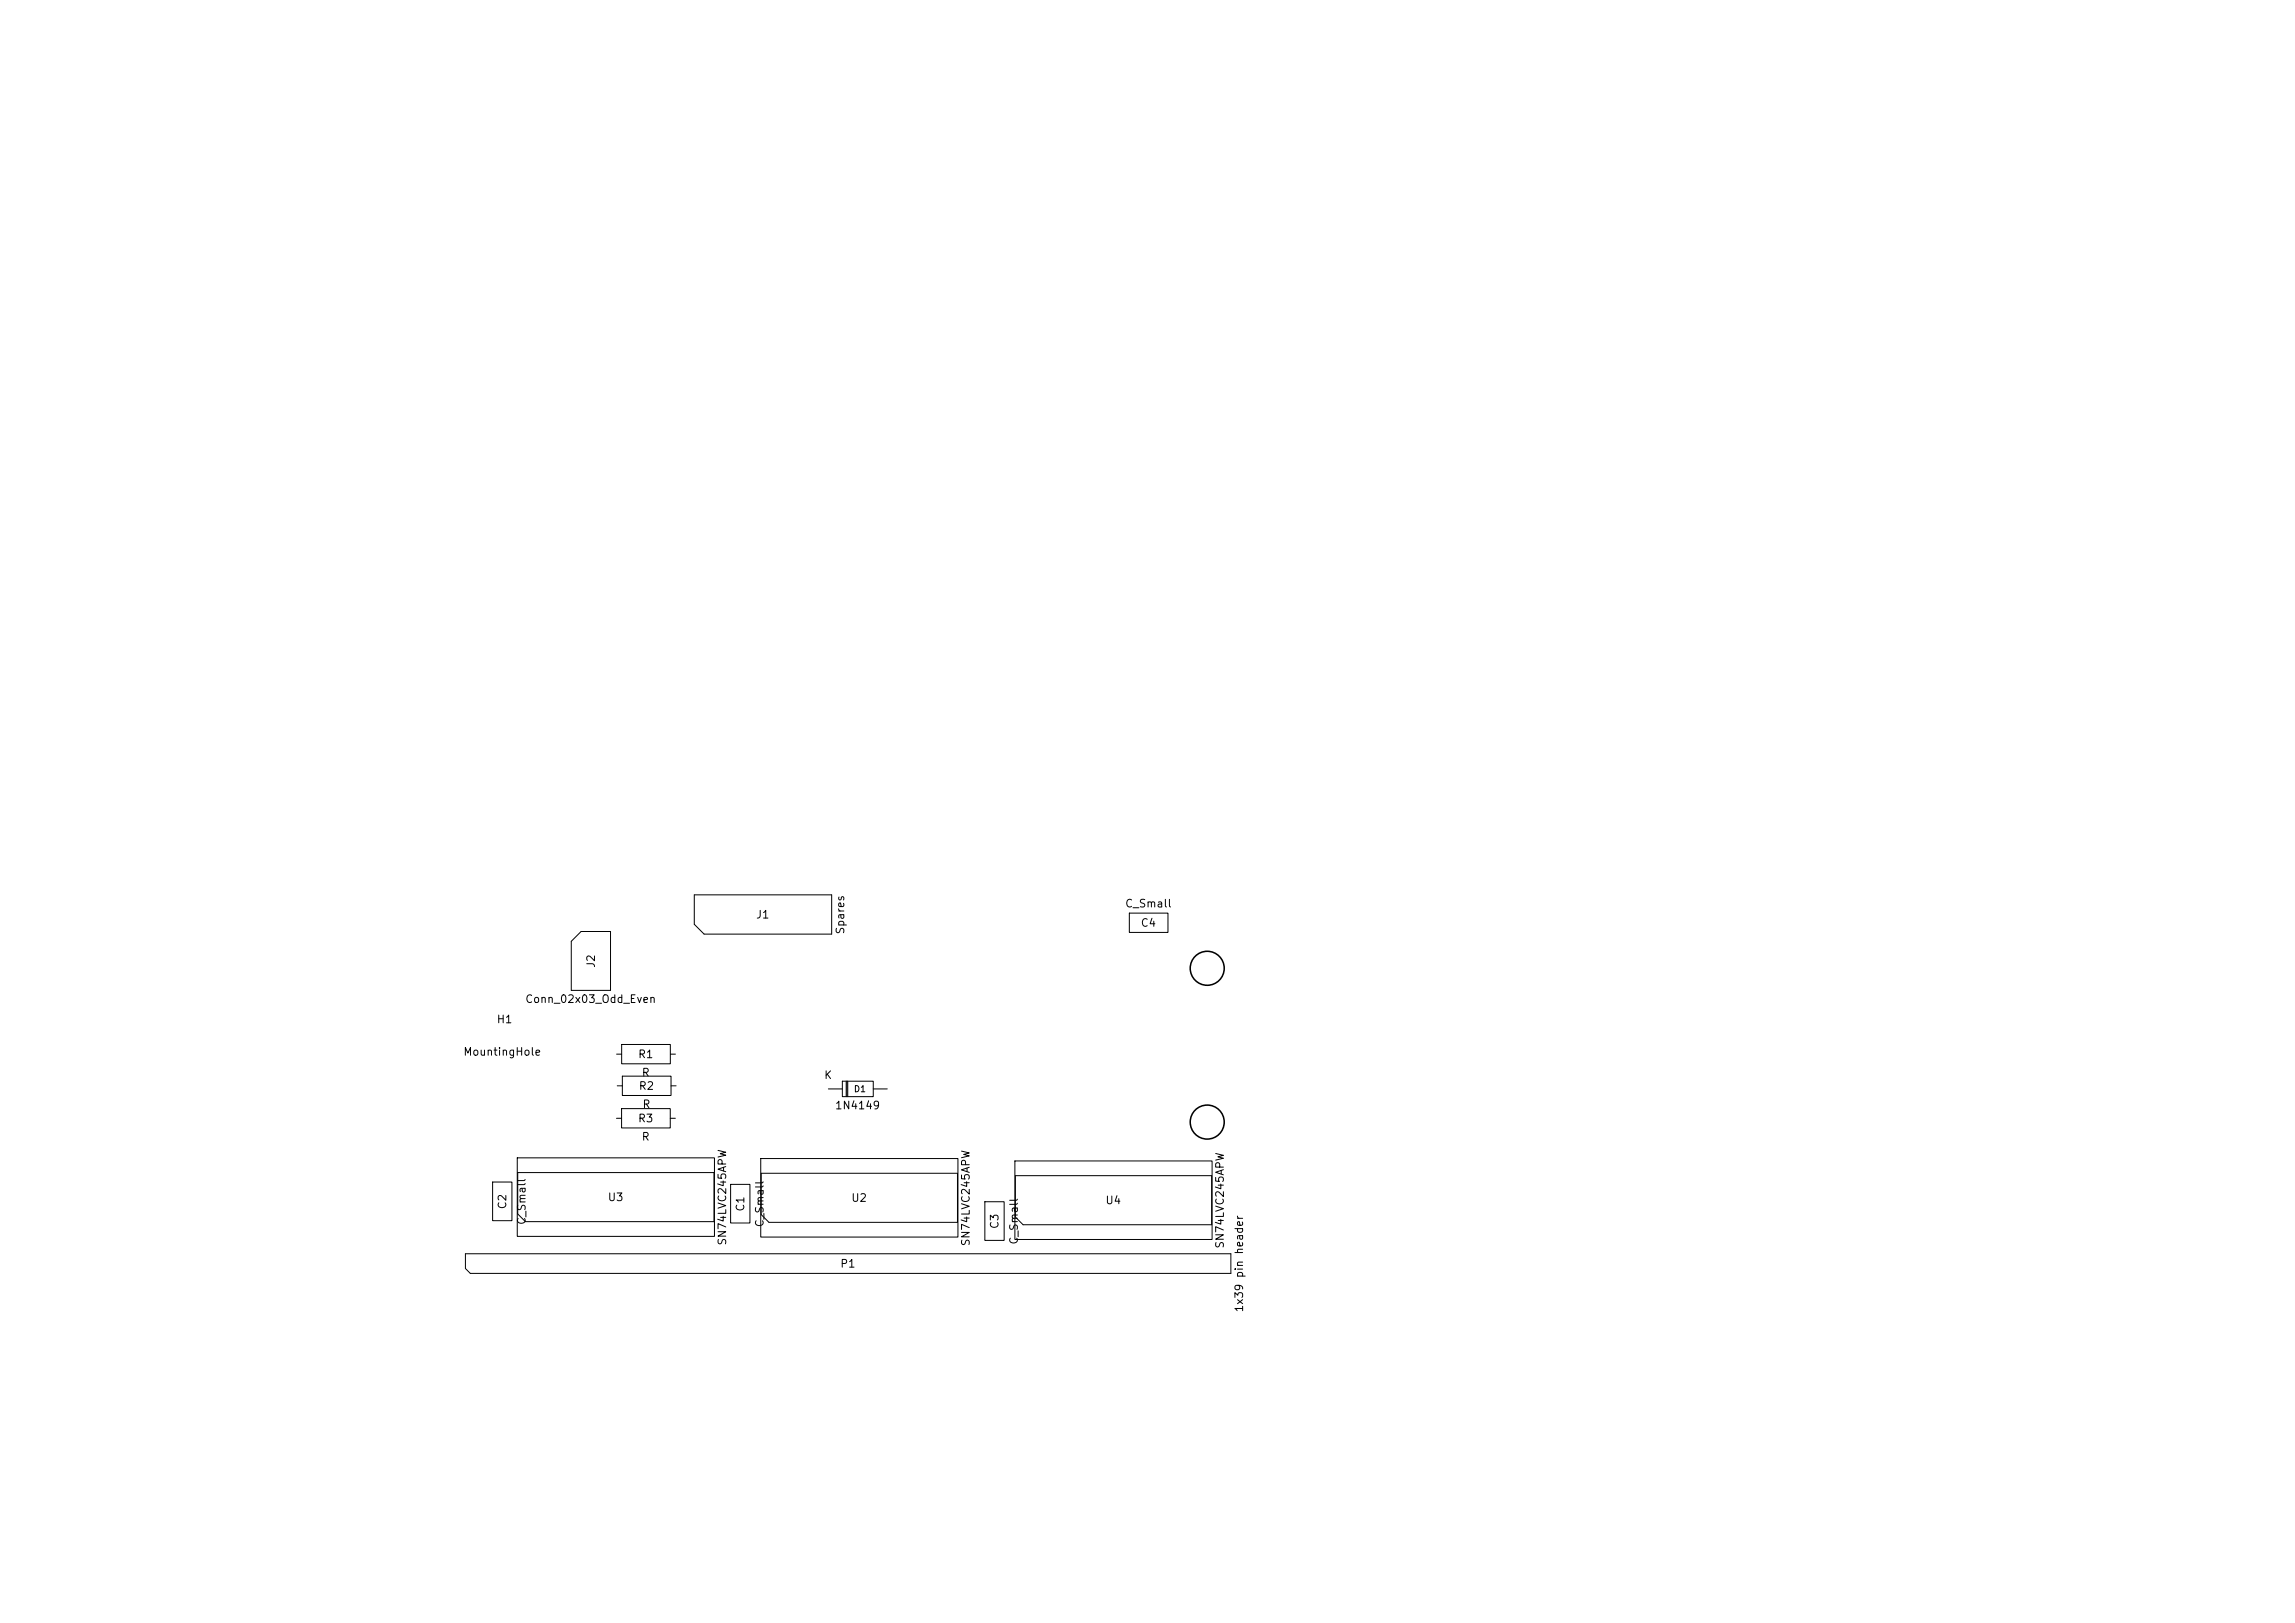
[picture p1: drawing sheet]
<svg xmlns="http://www.w3.org/2000/svg" width="297mm" height="210mm" viewBox="0 0 297 210" stroke-linecap="round" stroke-linejoin="round" font-family="sans-serif">
<defs><g id="words">
<g font-size="1">
<text x="97.8" y="119.1">J1</text>
<text x="145.5" y="117.7">C_Small</text>
<text x="77.2" y="125.3" transform="rotate(-90 77.2 125.3)">J2</text>
<text x="109.5" y="121" transform="rotate(-90 109.5 121)">Spares</text>
<text x="147.5" y="120.2">C4</text>
<text x="67.9" y="130">Conn_02x03_Odd_Even</text>
<text x="59.9" y="136.8">MountingHole</text>
<text x="64.2" y="132.6">H1</text>
<text x="82.5" y="137.2">R1</text>
<text x="82.6" y="141.3">R2</text>
<text x="83" y="139.5">R</text>
<text x="83.1" y="143.6">R</text>
<text x="106.6" y="139.9">K</text>
<text x="108" y="143.8">1N4149</text>
<text x="82.5" y="145.5">R3</text>
<text x="83" y="147.8">R</text>
<text x="78.6" y="155.7">U3</text>
<text x="110.1" y="155.8">U2</text>
<text x="65.8" y="156.6" transform="rotate(-90 65.8 156.6)">C2</text>
<text x="68.3" y="158.6" transform="rotate(-90 68.3 158.6)">C_Small</text>
<text x="94.2" y="161.2" transform="rotate(-90 94.2 161.2)">SN74LVC245APW</text>
<text x="96.6" y="156.9" transform="rotate(-90 96.6 156.9)">C1</text>
<text x="99.1" y="158.9" transform="rotate(-90 99.1 158.9)">C_Small</text>
<text x="125.7" y="161.3" transform="rotate(-90 125.7 161.3)">SN74LVC245APW</text>
<text x="129.5" y="159.1" transform="rotate(-90 129.5 159.1)">C3</text>
<text x="132" y="161.1" transform="rotate(-90 132 161.1)">C_Small</text>
<text x="143" y="156.1">U4</text>
<text x="158.6" y="161.6" transform="rotate(-90 158.6 161.6)">SN74LVC245APW</text>
<text x="108.7" y="164.3">P1</text>
<text x="161.1" y="169.9" transform="rotate(-90 161.1 169.9)">1x39 pin header</text>
</g>
<text font-size=".8" x="110.4" y="141.5">D1</text>
</g></defs>
<g fill="none" stroke="#000" stroke-width=".13">
<path d="M89.8 115.8h17.8v5.1h-16.5l-1.3-1.3zM146.2 118.1h5v2.6h-5zM73.9 121.8l1.3-1.3h3.8v7.7h-5.1zM79.8 136.4h.6M80.4 135.2h6.3v2.4h-6.3zM80.5 139.2h6.3v2.6h-6.3zM86.7 136.4h.7M109 139.9h4v2h-4zM109.5 139.9v2M109.6 139.9v2M109.7 139.9v2M63.7 152.9h2.6v5h-2.6z"/>
<path d="M66.9 149.8h25.6v10.2h-25.6zM67 151.7h25.4v6.4h-24.4l-1-1zM79.8 144.7h.6M79.9 140.5h.6M80.4 143.5h6.3v2.4h-6.3zM86.7 144.7h.7M86.8 140.5h.7M94.5 153.2h2.6v5h-2.6zM98.4 149.9h25.6v10.2h-25.6zM98.5 151.8h25.4v6.4h-24.4l-1-1zM107.2 140.9h1.8M113 140.9h1.8"/>
<path d="M127.5 155.5h2.4v5h-2.4zM131.3 150.2h25.6v10.2h-25.6zM131.4 152.1h25.4v6.4h-24.4l-1-1zM60.2 162.2h99.1v2.6h-98.4l-.7-.7z"/>
</g>
<g fill="none" stroke="#000" stroke-width=".2">
<circle cx="156.2" cy="125.3" r="2.2"/>
<circle cx="156.2" cy="145.2" r="2.2"/>
</g>
<use href="#words"/>
</svg>
